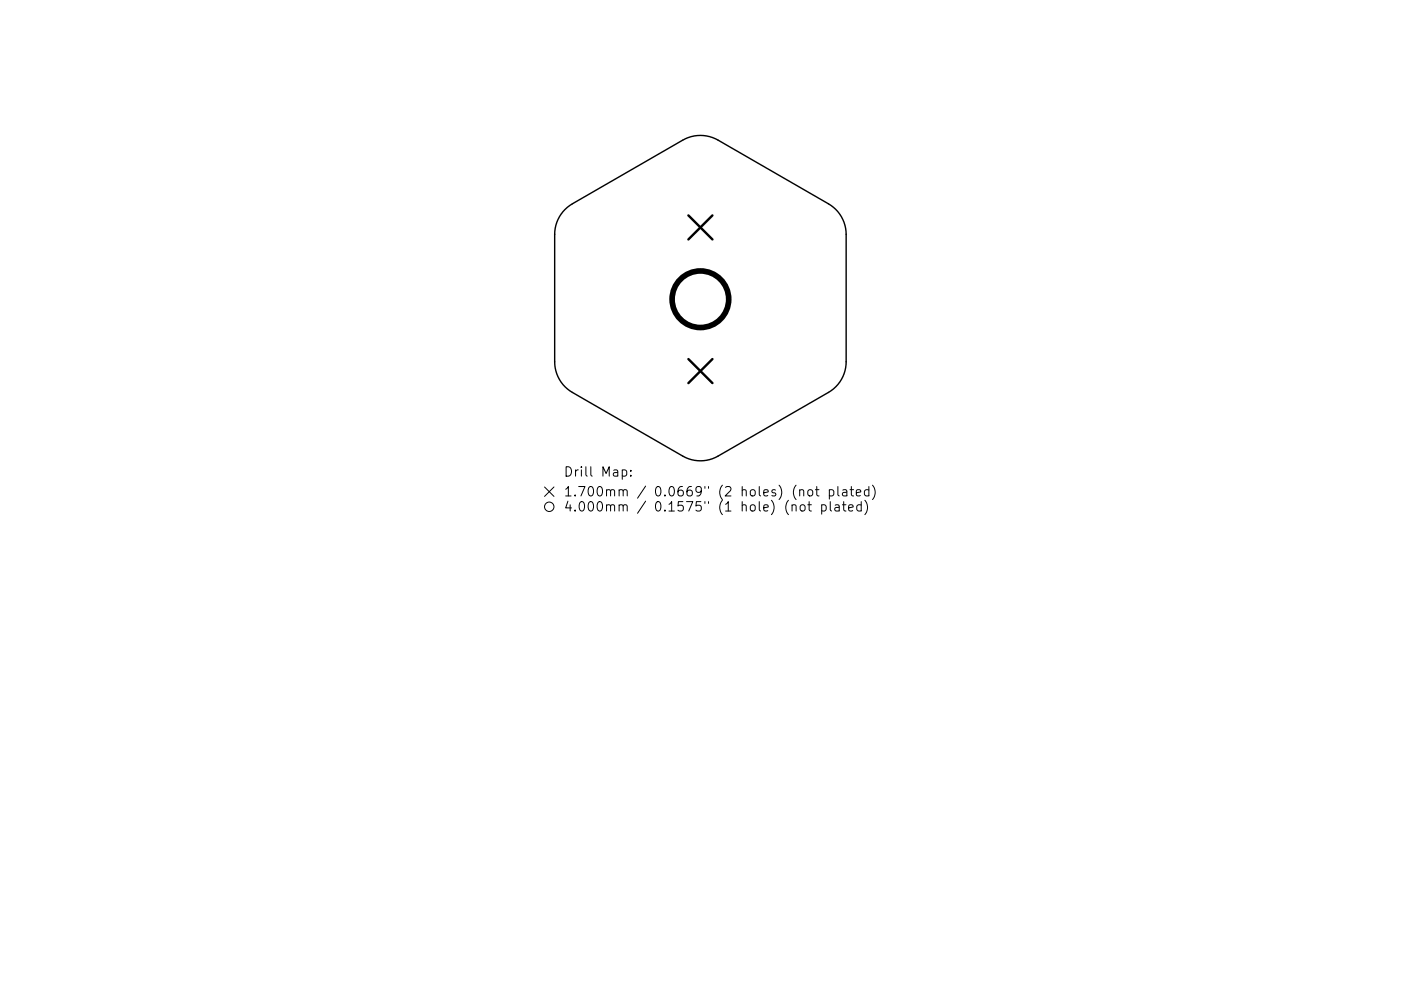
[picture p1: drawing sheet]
<svg xmlns="http://www.w3.org/2000/svg" width="297mm" height="210mm" viewBox="0 0 297 210" stroke-linecap="round" stroke-linejoin="round" font-family="sans-serif">
<defs><g id="words">
<g font-size="2.8">
<text x="119.5" y="101.1">Drill Map:</text>
<text x="119.5" y="105.3">1.700mm / 0.0669&quot; (2 holes) (not plated)</text>
<text x="119.5" y="108.5">4.000mm / 0.1575&quot; (1 hole) (not plated)</text>
</g>
</g></defs>
<path d="M119.8 44.4l1.6-1.2 23.4-13.5a7.5 7.5 0 0 1 7.5 0l23.4 13.5a7.5 7.5 0 0 1 3.7 6.5v27.1a7.5 7.5 0 0 1-3.7 6.5l-23.4 13.5a7.5 7.5 0 0 1-7.5 0l-23.4-13.5a7.5 7.5 0 0 1-3.8-6.5v-27.1a7.5 7.5 0 0 1 2.2-5.3z" fill="none" stroke="#000" stroke-width=".3"/>
<path d="M146 45.7l5.1 5.1M151.1 45.7l-5.1 5.1M146 76.2l5.1 5.1M151.1 76.2l-5.1 5.1" fill="none" stroke="#000" stroke-width=".51"/>
<circle cx="148.5" cy="63.5" r="6" fill="none" stroke="#000" stroke-width="1.2"/>
<g fill="none" stroke="#000" stroke-width=".21">
<path d="M131.9 99.8l.6-.1 .4 .4v.5l-.2 .3h-.8M133.7 99.8v.2M115.5 103.3l2 2M117.5 103.3l-2 2M133.7 100.8v.2M167.9 107.3a.5 .5 0 0 1 .9 .1v1M169.6 104.1a.5 .5 0 0 1 .8 .1v1M169.7 107.3a.54 .54 0 0 1 .6-.2 .54 .54 0 0 1 .4 .4v.5a.54 .54 0 0 1-.5 .4 .54 .54 0 0 1-.6-.4zM171.3 107.1h.7M171.4 104.1a.54 .54 0 0 1 .5-.2 .54 .54 0 0 1 .4 .4v.5a.54 .54 0 0 1-.5 .4 .54 .54 0 0 1-.5-.4zM171.6 106.4v1.7v.2l.4 .1M172.9 103.9h.7"/>
<path d="M173.2 103.2v1.7l.1 .2 .3 .1M174.2 107.2l.6-.1 .4 .4v.5l-.2 .3h-.8M174.2 107.1v2M175.8 104l.6-.1 .4 .4v.5l-.2 .3h-.8M175.8 103.9v2M176 106.4v1.7l.3 .3M177.1 107.2h.7l.1 1.2M177.6 103.2v1.7l.3 .3M177.9 107.6l-.6 .1a.39 .39 0 0 0-.3 .3 .39 .39 0 0 0 .3 .4l.6-.1M178.6 107.1h.8M178.7 104h.8l.1 1.2M178.9 106.4v1.7l.1 .2 .4 .1"/>
<path d="M179.6 104.4l-.7 .1a.39 .39 0 0 0-.3 .3 .39 .39 0 0 0 .3 .4l.7-.1M179.9 107.8l1-.2-.1-.4-.6-.1-.3 .3 .1 .9h.8M180.2 103.9h.8M180.5 103.2v1.7l.1 .2 .4 .1M181.6 104.6l.9-.2-.1-.4-.6-.1-.2 .3v.9h.8M182.6 107.2l-.6-.1-.4 .4v.5l.2 .3h.8M182.6 106.4v2M183.4 106.1a2.29 2.29 0 0 1 0 3.1M184.2 104l-.6-.1-.3 .4v.5l.2 .3h.7M184.2 103.2v2M185 102.9a2.29 2.29 0 0 1 0 3.1"/>
<circle cx="116.5" cy="107.5" r="1"/>
</g>
<use href="#words"/>
</svg>
